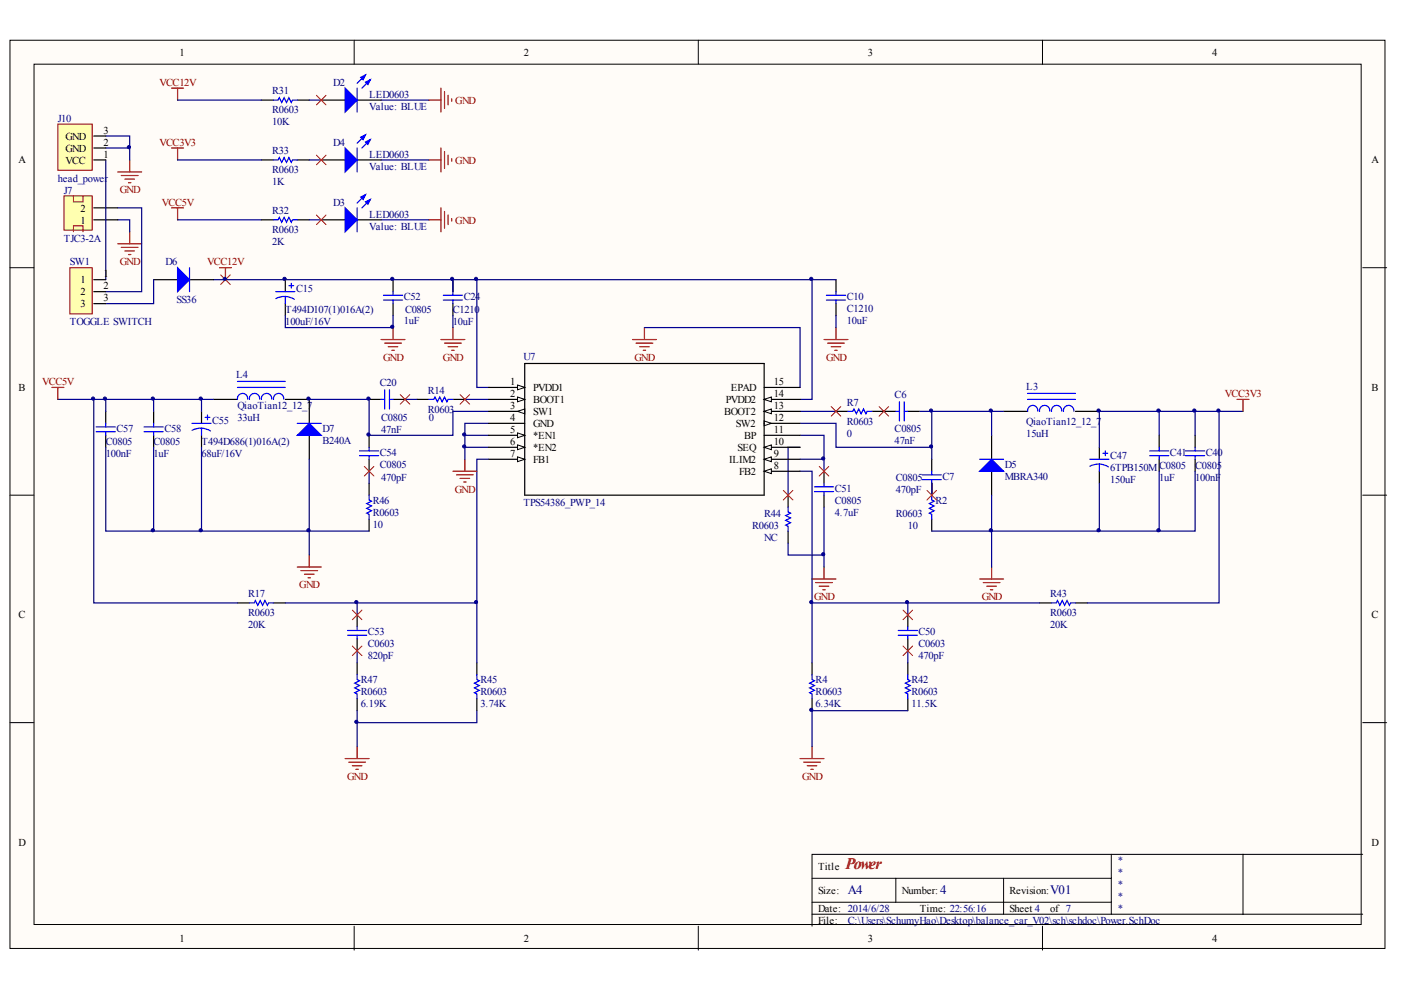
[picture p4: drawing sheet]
<svg xmlns="http://www.w3.org/2000/svg" width="297mm" height="210mm" viewBox="0 0 297 210" stroke-linecap="round" stroke-linejoin="round" font-family="sans-serif">
<defs><g id="words">
<text font-size="3.4" fill="#800000" x="179.3" y="184.4">Power</text>
<g font-size="2.7" fill="#000080">
<text x="179.8" y="189.5">A4</text>
<text x="199.3" y="189.5">4</text>
<text x="222.7" y="189.5">V01</text>
</g>
<g font-size="2.2">
<text x="38.1" y="11.8">1</text>
<text x="111.1" y="11.8">2</text>
<text x="184" y="11.8">3</text>
<text x="257" y="11.8">4</text>
<text x="13.9" y="29.6">GND</text>
<text x="21.9" y="28.4">3</text>
<text x="3.9" y="34.6">A</text>
<text x="13.9" y="34.7">VCC</text>
<text x="13.9" y="32.2">GND</text>
<text x="21.9" y="33.4">1</text>
<text x="21.9" y="30.9">2</text>
<text x="290.7" y="34.6">A</text>
<text x="17" y="47.4">1</text>
<text x="17" y="44.9">2</text>
<text x="21.9" y="58.8">1</text>
<text x="17" y="60.1">1</text>
<text x="17" y="62.6">2</text>
<text x="17" y="65.2">3</text>
<text x="21.9" y="61.4">2</text>
<text x="21.9" y="63.9">3</text>
<text x="3.9" y="82.9">B</text>
<text x="108.2" y="81.7">1</text>
<text x="113" y="82.9">PVDD1</text>
<text x="155" y="82.9">EPAD</text>
<text x="164" y="81.7">15</text>
<text x="290.7" y="82.9">B</text>
<text x="108.2" y="84.2">2</text>
<text x="108.2" y="86.7">3</text>
<text x="108.2" y="89.3">4</text>
<text x="113" y="85.5">BOOT1</text>
<text x="113" y="88">SW1</text>
<text x="153.5" y="88">BOOT2</text>
<text x="153.9" y="85.5">PVDD2</text>
<text x="164" y="89.3">12</text>
<text x="164" y="86.7">13</text>
<text x="164" y="84.2">14</text>
<text x="108.2" y="91.8">5</text>
<text x="108.2" y="94.4">6</text>
<text x="113" y="90.6">GND</text>
<text x="113" y="93.1">*EN1</text>
<text x="113" y="95.6">*EN2</text>
<text x="156" y="90.6">SW2</text>
<text x="156.4" y="95.6">SEQ</text>
<text x="157.8" y="93.1">BP</text>
<text x="164" y="94.4">10</text>
<text x="164" y="91.8">11</text>
<text x="108.2" y="96.9">7</text>
<text x="113" y="98.2">FB1</text>
<text x="154.6" y="98.2">ILIM2</text>
<text x="156.7" y="100.7">FB2</text>
<text x="164" y="99.4">8</text>
<text x="164" y="96.9">9</text>
<text x="3.9" y="131.1">C</text>
<text x="290.7" y="131.1">C</text>
<text x="3.9" y="179.3">D</text>
<text x="290.7" y="179.3">D</text>
<text x="173.4" y="184.5">Title</text>
<text x="173.4" y="189.6">Size:</text>
<text x="191.2" y="189.6">Number:</text>
<text x="214" y="189.6">Revision:</text>
<text x="173.4" y="193.4">Date: 2014/6/28</text>
<text x="173.4" y="195.9">File:</text>
<text x="195" y="193.4">Time: 22:56:16</text>
<text x="214" y="193.4">Sheet 4</text>
<text x="222.7" y="193.4">of 7</text>
<text x="38.1" y="199.7">1</text>
<text x="111.1" y="199.7">2</text>
<text x="184" y="199.7">3</text>
<text x="257" y="199.7">4</text>
</g>
<g font-size="2.2" fill="#800000">
<text x="33.8" y="18.2">VCC12V</text>
<text x="96.5" y="22">GND</text>
<text x="33.8" y="30.9">VCC3V3</text>
<text x="96.5" y="34.7">GND</text>
<text x="25.4" y="41">GND</text>
<text x="34.3" y="43.6">VCC5V</text>
<text x="96.5" y="47.4">GND</text>
<text x="25.4" y="56.2">GND</text>
<text x="43.9" y="56.3">VCC12V</text>
<text x="81.2" y="76.5">GND</text>
<text x="93.9" y="76.5">GND</text>
<text x="134.5" y="76.5">GND</text>
<text x="175.1" y="76.5">GND</text>
<text x="8.9" y="81.7">VCC5V</text>
<text x="259.7" y="84.2">VCC3V3</text>
<text x="96.5" y="104.4">GND</text>
<text x="63.5" y="124.7">GND</text>
<text x="172.6" y="127.3">GND</text>
<text x="208.1" y="127.3">GND</text>
<text x="73.6" y="165.4">GND</text>
<text x="170.1" y="165.4">GND</text>
</g>
<g font-size="2.2" fill="#000080">
<text x="57.7" y="20">R31</text>
<text x="70.6" y="18.2">D2</text>
<text x="78.3" y="23.3">Value: BLUE</text>
<text x="78.3" y="20.8">LED0603</text>
<text x="12.3" y="25.8">J10</text>
<text x="57.7" y="26.6">10K</text>
<text x="57.7" y="24.1">R0603</text>
<text x="57.7" y="32.7">R33</text>
<text x="70.6" y="30.9">D4</text>
<text x="78.3" y="36">Value: BLUE</text>
<text x="78.3" y="33.4">LED0603</text>
<text x="12.3" y="38.5">head_power</text>
<text x="13.5" y="41.1">J7</text>
<text x="57.7" y="39.3">1K</text>
<text x="57.7" y="36.7">R0603</text>
<text x="57.7" y="45.4">R32</text>
<text x="70.6" y="43.6">D3</text>
<text x="78.3" y="46.1">LED0603</text>
<text x="13.5" y="51.2">TJC3-2A</text>
<text x="57.7" y="52">2K</text>
<text x="57.7" y="49.4">R0603</text>
<text x="78.3" y="48.7">Value: BLUE</text>
<text x="14.8" y="56.3">SW1</text>
<text x="35.1" y="56.3">D6</text>
<text x="37.4" y="64.2">SS36</text>
<text x="62.8" y="61.9">C15</text>
<text x="85.6" y="63.7">C52</text>
<text x="98.3" y="63.7">C24</text>
<text x="179.5" y="63.7">C10</text>
<text x="14.8" y="69">TOGGLE SWITCH</text>
<text x="60.5" y="69">100uF/16V</text>
<text x="60.5" y="66.4">T494D107(1)016A(2)</text>
<text x="85.6" y="68.7">1uF</text>
<text x="85.9" y="66.4">C0805</text>
<text x="96" y="69">10uF</text>
<text x="96" y="66.4">C1210</text>
<text x="179.5" y="68.7">10uF</text>
<text x="179.5" y="66.2">C1210</text>
<text x="111" y="76.3">U7</text>
<text x="50.1" y="80.2">L4</text>
<text x="80.5" y="81.9">C20</text>
<text x="90.7" y="83.5">R14</text>
<text x="217.6" y="82.7">L3</text>
<text x="45" y="89.8">C55</text>
<text x="50.3" y="89.3">33uH</text>
<text x="50.3" y="86.7">QiaoTian12_12_7</text>
<text x="80.8" y="89.3">C0805</text>
<text x="90.7" y="87.5">R0603</text>
<text x="90.9" y="89.3">0</text>
<text x="179.5" y="86">R7</text>
<text x="189.7" y="84.5">C6</text>
<text x="22.4" y="94.4">C0805</text>
<text x="24.7" y="91.6">C57</text>
<text x="32.6" y="94.4">C0805</text>
<text x="34.9" y="91.6">C58</text>
<text x="42.7" y="94.4">T494D686(1)016A(2)</text>
<text x="68.4" y="91.6">D7</text>
<text x="68.4" y="94.1">B240A</text>
<text x="80.8" y="91.8">47nF</text>
<text x="179.5" y="92.6">0</text>
<text x="179.5" y="90">R0603</text>
<text x="189.7" y="94.1">47nF</text>
<text x="189.7" y="91.6">C0805</text>
<text x="217.6" y="92.6">15uH</text>
<text x="217.6" y="90">QiaoTian12_12_7</text>
<text x="22.4" y="96.9">100nF</text>
<text x="32.6" y="96.9">1uF</text>
<text x="42.7" y="96.9">68uF/16V</text>
<text x="80.5" y="96.6">C54</text>
<text x="80.5" y="99.2">C0805</text>
<text x="80.8" y="102">470pF</text>
<text x="189.9" y="102">C0805</text>
<text x="199.8" y="101.7">C7</text>
<text x="213" y="99.2">D5</text>
<text x="213" y="101.7">MBRA340</text>
<text x="235.4" y="97.4">C47</text>
<text x="235.4" y="99.9">6TPB150M</text>
<text x="245.8" y="102">1uF</text>
<text x="245.8" y="99.4">C0805</text>
<text x="248.1" y="96.6">C41</text>
<text x="253.4" y="102">100nF</text>
<text x="253.4" y="99.4">C0805</text>
<text x="255.7" y="96.6">C40</text>
<text x="79" y="106.8">R46</text>
<text x="111" y="107.3">TPS54386_PWP_14</text>
<text x="177" y="104.3">C51</text>
<text x="177" y="106.8">C0805</text>
<text x="189.9" y="104.5">470pF</text>
<text x="198.3" y="106.8">R2</text>
<text x="235.4" y="102.5">150uF</text>
<text x="79" y="111.9">10</text>
<text x="79" y="109.3">R0603</text>
<text x="159.5" y="112.1">R0603</text>
<text x="162" y="109.6">R44</text>
<text x="177" y="109.3">4.7uF</text>
<text x="189.9" y="109.6">R0603</text>
<text x="192.5" y="112.1">10</text>
<text x="162" y="114.7">NC</text>
<text x="52.6" y="126.6">R17</text>
<text x="52.6" y="130.7">R0603</text>
<text x="222.7" y="126.6">R43</text>
<text x="222.7" y="130.7">R0603</text>
<text x="52.6" y="133.2">20K</text>
<text x="78" y="134.7">C53</text>
<text x="78" y="137.3">C0603</text>
<text x="194.8" y="134.7">C50</text>
<text x="194.8" y="137.3">C0603</text>
<text x="222.7" y="133.2">20K</text>
<text x="78" y="139.8">820pF</text>
<text x="194.8" y="139.8">470pF</text>
<text x="76.5" y="150">6.19K</text>
<text x="76.5" y="144.9">R47</text>
<text x="76.5" y="147.4">R0603</text>
<text x="101.9" y="150">3.74K</text>
<text x="101.9" y="144.9">R45</text>
<text x="101.9" y="147.4">R0603</text>
<text x="172.9" y="150">6.34K</text>
<text x="172.9" y="144.9">R4</text>
<text x="172.9" y="147.4">R0603</text>
<text x="193.2" y="150">11.5K</text>
<text x="193.2" y="144.9">R42</text>
<text x="193.2" y="147.4">R0603</text>
<text x="236.9" y="183.2">*</text>
<text x="236.9" y="185.7">*</text>
<text x="236.9" y="188.3">*</text>
<text x="236.9" y="190.8">*</text>
<text x="179.8" y="195.9">C:\Users\SchumyHao\Desktop\balance_car_V02\sch\schdoc\Power.SchDoc</text>
<text x="236.9" y="193.4">*</text>
</g>
</g></defs>
<g fill="#fffcf8" stroke="#000" stroke-width=".21">
<path d="M2.1 8.5h291.5v192.6h-291.5z"/>
<path d="M7.2 13.6h281.4v182.4h-281.4z"/>
</g>
<g fill="none" stroke="#000" stroke-width=".21">
<path d="M75.1 8.5v5.1M148.1 8.5v5.1M221 8.5v5.1M2.1 56.8h5.1M288.9 56.8h5.1M2.1 105h5.1M288.9 105h5.1M2.1 153.2h5.1M288.9 153.2h5.1M75.1 196.4v5M148.1 196.4v5M172.2 186.2h63.4"/>
<path d="M172.2 193.8h116.7M172.2 191.3h63.4M189.9 186.2v5.1M212.8 186.2v7.6M221 196.4v5M235.6 181.1v12.7M263.5 181.1h-91.3v15.3M288.9 181.1h-25.4v12.7"/>
</g>
<g fill="none" stroke="#000" stroke-width=".25">
<path d="M55.4 21.2h2.6M55.4 33.9h2.6M63 21.2h2.6M63 33.9h2.6M68.1 21.2h5.1M68.1 33.9h5.1M75.7 21.2h5.1M75.7 33.9h5.1M32.6 59.3h5M40.2 59.3h5.1M55.4 46.6h2.6M60.5 59.3v2.5"/>
<path d="M63 46.6h2.6M68.1 46.6h5.1M75.7 46.6h5.1M83.3 59.3v2.5M96 59.3v2.5M177.2 59.3v2.5M60.5 64.4v2.5M83.3 64.4v2.5M96 64.4v2.5M177.2 64.4v2.5M22.4 87.2v2.6M22.4 92.3v2.5"/>
<path d="M32.6 87.2v2.6M32.6 92.3v2.5M42.7 87.2v2.6M42.7 92.3v2.5M45.3 84.7h5M60.5 84.7h5.1v5.1M65.6 92.3v5.1M78.3 84.7h2.5M78.3 92.3v2.5M78.3 97.4v2.5M83.3 84.7h2.6M88.4 84.7h2.5"/>
<path d="M96 84.7h2.6M174.7 99.9v2.6M177.2 87.2h2.6M184.9 87.2h5M192.5 87.2h2.5M197.5 97.4v2.5M210.2 92.3v5.1M210.2 99.9v5.1M212.8 87.2h5.1M228 87.2h5.1M233.1 94.8v2.6M233.1 99.9v2.6"/>
<path d="M245.8 92.3v2.5M245.8 97.4v2.5M253.4 92.3v2.5M253.4 97.4v2.5M78.3 102.5v2.5M78.3 110.1v2.5M174.7 105v2.5M197.5 102.5v2.5M197.5 110.1v2.5M50.3 127.8h2.6M58 127.8h2.5M75.7 130.4v2.5"/>
<path d="M75.7 135.5v2.5M192.5 130.4v2.5M192.5 135.5v2.5M220.4 127.8h2.5M228 127.8h2.5M75.7 140.5v2.6M75.7 148.1v2.6M101.1 140.5v2.6M101.1 148.1v2.6M172.2 140.5v2.6M172.2 148.1v2.6M192.5 140.5v2.6"/>
<path d="M192.5 148.1v2.6"/>
</g>
<g fill="none" stroke="#00f" stroke-width=".25">
<path d="M75.7 18.7v5.1M77.5 15.9l-1.8 1.8M78.5 16.9l-1.8 1.8M58 21.2h1l.2-.5 .5 1 .5-1 .5 1 .6-1 .5 1 .2-.5h1M58 33.9h1l.2-.5 .5 1 .5-1 .5 1 .6-1 .5 1 .2-.5h1M75.7 31.4v5.1M77.5 28.6l-1.8 1.8M78.5 29.6l-1.8 1.8M40.2 56.8v5M58 46.6h1l.2-.5 .5 1 .5-1 .5 1 .6-1 .5 1 .2-.5h1M75.7 44.1v5M77.5 41.3l-1.8 1.8"/>
<path d="M78.5 42.3l-1.8 1.8M58.5 61.8h4M60.5 62.9l1.2 .2 .7 .4M60.5 62.9l-1.2 .1-.8 .3M60.5 62.9v1.5M61.3 60.6h1M61.8 60.1v1M81.3 62.6h4.1M81.3 63.6h4.1M83.3 61.8v.8M83.3 63.6v.8M94 62.6h4.1"/>
<path d="M94 63.6h4.1M96 61.8v.8M96 63.6v.8M175.2 62.6h4.1M175.2 63.6h4.1M177.2 61.8v.8M177.2 63.6v.8M20.4 90.5h4M20.4 91.5h4M22.4 89.8v.7M22.4 91.5v.8M30.5 90.5h4.1"/>
<path d="M30.5 91.5h4.1M32.6 89.8v.7M32.6 91.5v.8M40.7 89.8h4.1M42.7 90.8l1.2 .2 .7 .4M42.7 90.8h-.8l-1.2 .4M42.7 90.8v1.5M43.5 88.5h1M44 88v1M50.3 82.1h10.2M50.3 80.9h10.2M52.5 84.6a1.09 1.09 0 0 0-1.1-1.2 1.09 1.09 0 0 0-1 1.3"/>
<path d="M55.1 84.6a1.09 1.09 0 0 0-1.2-1.2 1.09 1.09 0 0 0-1 1.3M57.6 84.6a1.1 1.1 0 0 0-1.1-1.2 1.1 1.1 0 0 0-1.1 1.3M60.2 84.6a1.09 1.09 0 0 0-1.1-1.2 1.09 1.09 0 0 0-1.1 1.3M63 89.8h5.1M76.2 95.6h4.1M76.2 96.6h4.1M78.3 94.8v.8M78.3 96.6v.8M80.8 84.7h.8M81.6 82.7v4M82.6 82.7v4M82.6 84.7h.7"/>
<path d="M90.9 84.7h1.1l.2-.5 .5 1 .5-1 .5 1 .5-1 .6 1 .2-.5h1M179.8 87.2h1l.3-.5 .5 1 .5-1 .5 1 .5-1 .5 1 .2-.5h1.1M189.9 87.2h.8M190.7 85.2v4.1M191.7 85.2v4.1M191.7 87.2h.8M197.5 99.9v.8M207.7 97.4h5.1M217.9 84.7h10.1M217.9 83.4h10.1M220 87.2a1.08 1.08 0 0 0-1.1-1.2 1.08 1.08 0 0 0-1 1.2M222.6 87.2a1.09 1.09 0 0 0-1.1-1.2 1.09 1.09 0 0 0-1.1 1.2"/>
<path d="M225.1 87.2a1.09 1.09 0 0 0-1.1-1.2 1.09 1.09 0 0 0-1.1 1.2M227.7 87.2a1.1 1.1 0 0 0-1.1-1.2 1.1 1.1 0 0 0-1.1 1.2M231.1 97.4h4M233.1 98.4l.8 .1 1.1 .5M233.1 98.4h-.8l-1.2 .5M233.1 98.4v1.5M233.8 96.1h1.1M234.4 95.6v1M243.7 95.6h4.1M243.7 96.6h4.1M245.8 94.8v.8M245.8 96.6v.8"/>
<path d="M251.4 95.6h4M251.4 96.6h4M253.4 94.8v.8M253.4 96.6v.8M78.3 105v1l.5 .3-1 .5 1 .5-1 .5 1 .5-1 .5 .5 .3v1M172.7 103.2h4M172.7 104.2h4M174.7 102.5v.7M174.7 104.2v.8M195.5 100.7h4.1M195.5 101.7h4.1M197.5 105v1l.6 .3-1.1 .5 1.1 .5-1.1 .5 1.1 .5-1.1 .5 .5 .3v1"/>
<path d="M197.5 101.7v.8M52.9 127.8h1l.2-.5 .6 1 .5-1 .5 1 .5-1 .5 1 .2-.5h1.1M73.7 133.7h4.1M73.7 134.7h4.1M75.7 132.9v.8M75.7 134.7v.8M190.4 133.7h4.1M190.4 134.7h4.1M192.5 132.9v.8M192.5 134.7v.8M222.9 127.8h1l.3-.5 .5 1 .5-1 .5 1 .5-1 .5 1 .3-.5h1M75.7 143.1v1l.5 .2-1 .5 1 .6-1 .5 1 .5-1 .5 .5 .2v1"/>
<path d="M101.1 143.1v1l.5 .2-1 .5 1 .6-1 .5 1 .5-1 .5 .5 .2v1M172.2 143.1v1l.5 .2-1 .5 1 .6-1 .5 1 .5-1 .5 .5 .2v1M192.5 143.1v1l.5 .2-1 .5 1 .6-1 .5 1 .5-1 .5 .5 .2v1"/>
</g>
<g fill="#00f" stroke="#00f" stroke-width=".25">
<path d="M210.2 97.4l2.6 2.5h-5.1z"/>
<path d="M65.6 89.8l2.5 2.5h-5.1z"/>
<path d="M37.6 56.8l2.6 2.5-2.6 2.5z"/>
<path d="M73.2 18.7l2.5 2.5-2.5 2.6z"/>
<path d="M77.5 17.4l1-.5-.5 1z"/>
<path d="M76.5 16.4l1-.5-.5 1z"/>
<path d="M73.2 31.4l2.5 2.5-2.5 2.6z"/>
<path d="M77.5 30.1l1-.5-.5 1z"/>
<path d="M76.5 29.1l1-.5-.5 1z"/>
<path d="M73.2 44.1l2.5 2.5-2.5 2.5z"/>
<path d="M77.5 42.8l1-.5-.5 1z"/>
<path d="M76.5 41.8l1-.5-.5 1z"/>
</g>
<g fill="none" stroke="#800000" stroke-width=".25">
<path d="M93.5 18.7v5.1M94.2 19.4v3.6M90.9 21.2h2.6M90.9 33.9h2.6M93.5 31.4v5.1M94.2 32.1v3.6M95 20.2v2M95 32.9v2M95.8 21v.5M95.8 33.7v.5M25 51.7h5M25.7 52.4h3.6"/>
<path d="M26.5 53.2h2M27.2 54h.5M27.5 49.1v2.6M90.9 46.6h2.6M93.5 44.1v5M94.2 44.8v3.6M95 45.6v2M95.8 46.4v.5M80.8 72h5.1M81.6 72.8h3.5M82.3 73.5h2M83.1 74.3h.5"/>
<path d="M83.3 69.5v2.5M93.5 72h5.1M94.2 72.8h3.6M95 73.5h2M95.8 74.3h.5M96 69.5v2.5M134.1 72h5.1M134.9 72.8h3.5M135.6 73.5h2M136.4 74.3h.5M136.6 69.5v2.5M174.7 72h5.1"/>
<path d="M175.5 72.8h3.5M176.2 73.5h2.1M177 74.3h.5M177.2 69.5v2.5M96 99.9h5.1M98.6 97.4v2.5M65.6 117.7v2.5M96.8 100.7h3.5M97.5 101.4h2.1M98.3 102.2h.5M63 120.2h5.1M63.8 121h3.5"/>
<path d="M64.6 121.7h2M65.3 122.5h.5M172.2 122.8h5M172.9 123.5h3.6M173.7 124.3h2M174.5 125h.5M174.7 120.2v2.6M207.7 122.8h5.1M208.5 123.5h3.5M209.2 124.3h2.1M210 125h.5M210.2 120.2v2.6"/>
<path d="M75.7 158.3v2.5M172.2 158.3v2.5M73.2 160.8h5.1M73.9 161.6h3.6M74.7 162.4h2M75.5 163.1h.5M169.6 160.8h5.1M170.4 161.6h3.5M171.2 162.4h2M171.9 163.1h.5"/>
</g>
<g fill="none" stroke="#000080" stroke-width=".25">
<path d="M65.6 21.2h2.5M65.6 33.9h2.5M80.8 21.2h10.1M80.8 33.9h10.1M25 46.6h2.5v2.5M45.3 59.3h50.7v2.5M65.6 46.6h2.5M80.8 46.6h10.1M96 59.3h5.1M172.2 59.3h5M60.5 66.9v2.6h22.8v-2.6M96 66.9v2.6"/>
<path d="M136.6 69.5h33v12.6M177.2 66.9v2.6M12.3 84.7h10.1M19.9 84.7v43.1h30.4M22.4 94.8v17.8h20.3v-17.8M32.6 84.7v2.5M32.6 94.8v17.8M42.7 84.7h-20.3v2.5M45.3 84.7h-2.6v2.5M65.6 84.7h12.7v7.6h17.7v-5.1h7.6M65.6 97.4v15.2h-22.9M78.3 99.9v2.6"/>
<path d="M85.9 84.7h2.5M98.6 84.7h5M98.6 92.3h5M98.6 94.8h5M103.6 82.1h-2.5v-22.8h71.1v25.4h-2.6M103.6 97.4h-2.5v43.1M103.6 89.8h-5v7.6M169.6 92.3h5.1v7.6M169.6 99.9h2.6v27.9h48.2M169.6 89.8h7.6v5h20.3M169.6 87.2h7.6M169.6 97.4h5.1"/>
<path d="M195 87.2h17.8M197.5 87.2v10.2M210.2 87.2v5.1M245.8 87.2v5.1M245.8 99.9v12.7M253.4 92.3v-5.1h-20.3v7.6M253.4 99.9v12.7h-43.2v7.6M253.4 87.2h10.1M258.5 87.2v40.6h-28M78.3 112.6h-12.7v5.1M174.7 107.5v12.7M197.5 102.5v2.5"/>
<path d="M210.2 105v7.6h-12.7M233.1 102.5v10.1M60.5 127.8h40.6M75.7 127.8v2.6M75.7 138v2.5M172.2 127.8v12.7M192.5 127.8v2.6M192.5 138v2.5M75.7 150.7v2.5h25.4v-2.5M75.7 153.2v5.1M192.5 150.7h-20.3v7.6"/>
</g>
<path d="M13.6 41.5h6v7.3h-6z" fill="#ffffb0" stroke="#800000" stroke-width=".21"/>
<path d="M19.9 46.6h5.1M19.9 44.1h5.1M103.6 82.1h7.7M167.1 105v2.5M167.1 112.6v2.5" fill="none" stroke="#000" stroke-width=".25"/>
<path d="M15.6 41.5v1.3h2v-1.3M15.6 49.1v-1.2h2v1.2" fill="none" stroke="#800000" stroke-width=".21"/>
<path d="M167.1 107.5v1l.5 .3-1 .5 1 .5-1 .5 1 .5-1 .5 .5 .3v1" fill="none" stroke="#00f" stroke-width=".25"/>
<path d="M22.4 28.8h5.1v5.1M22.4 33.9v25.4M22.4 31.4h5.1M37.6 21.2h17.8M37.6 33.9h17.8M25 44.1h5v17.7h-7.6M32.6 59.3v5.1h-10.2M37.6 46.6h17.8M169.6 94.8h-2.5v10.2M167.1 115.1v2.6h7.6" fill="none" stroke="#000080" stroke-width=".25"/>
<g fill="none" stroke="#800000" stroke-width=".25">
<path d="M36.4 18.7h2.5M37.6 18.7v2.5M25 36.5h5M25.7 37.2h3.6M26.5 38h2M27.2 38.7h.5M27.5 33.9v2.6M36.4 31.4h2.5M37.6 31.4v2.5M36.4 44.1h2.5M37.6 44.1v2.5M46.5 56.8h2.6"/>
<path d="M47.8 56.8v2.5M11 82.1h2.5M12.3 82.1v2.6M262.3 84.7h2.5M263.5 84.7v2.5"/>
</g>
<g fill="none" stroke="#f00" stroke-width=".21">
<path d="M67.1 20.2l2 2M67.1 32.9l2 2M69.1 20.2l-2 2M69.1 32.9l-2 2M46.8 58.3l2 2M48.8 58.3l-2 2M67.1 45.6l2 2M69.1 45.6l-2 2M77.2 98.9l2.1 2M79.3 98.9l-2.1 2M84.9 83.7l2 2M86.9 83.7l-2 2"/>
<path d="M97.5 83.7l2.1 2M99.6 83.7l-2.1 2M173.7 98.9l2 2M175.7 98.9l-2 2M176.2 86.2l2.1 2M178.3 86.2l-2.1 2M186.4 86.2l2 2M188.4 86.2l-2 2M166.1 104l2 2M168.1 104l-2 2M196.5 104l2.1 2M198.6 104l-2.1 2"/>
<path d="M74.7 137l2 2M74.7 129.4l2 2M76.7 137l-2 2M76.7 129.4l-2 2M191.5 137l2 2M191.5 129.4l2 2M193.5 137l-2 2M193.5 129.4l-2 2"/>
</g>
<path d="M109.7 81.6l1.6 .5-1.6 .6z" fill="#fffcf8" stroke="#000" stroke-width=".21"/>
<path d="M103.6 84.7h7.7" fill="none" stroke="#000" stroke-width=".25"/>
<path d="M109.7 84.2l1.6 .5-1.6 .5z" fill="#fffcf8" stroke="#000" stroke-width=".21"/>
<path d="M103.6 87.2h7.7" fill="none" stroke="#000" stroke-width=".25"/>
<path d="M109.7 87.2l1.6-.5v1z" fill="#fffcf8" stroke="#000" stroke-width=".21"/>
<path d="M103.6 89.8h7.7M103.6 92.3h7.7" fill="none" stroke="#000" stroke-width=".25"/>
<path d="M109.7 91.8l1.6 .5-1.6 .5z" fill="#fffcf8" stroke="#000" stroke-width=".21"/>
<path d="M103.6 94.8h7.7" fill="none" stroke="#000" stroke-width=".25"/>
<path d="M109.7 94.3l1.6 .5-1.6 .5z" fill="#fffcf8" stroke="#000" stroke-width=".21"/>
<path d="M103.6 97.4h7.7" fill="none" stroke="#000" stroke-width=".25"/>
<path d="M109.7 96.9l1.6 .5-1.6 .5z" fill="#fffcf8" stroke="#000" stroke-width=".21"/>
<path d="M162 99.9h7.6" fill="none" stroke="#000" stroke-width=".25"/>
<path d="M162 99.9l1.5-.5v1z" fill="#fffcf8" stroke="#000" stroke-width=".21"/>
<path d="M162 97.4h7.6" fill="none" stroke="#000" stroke-width=".25"/>
<path d="M162 97.4l1.5-.5v1z" fill="#fffcf8" stroke="#000" stroke-width=".21"/>
<path d="M162 94.8h7.6" fill="none" stroke="#000" stroke-width=".25"/>
<path d="M162 94.8l1.5-.5v1z" fill="#fffcf8" stroke="#000" stroke-width=".21"/>
<path d="M162 92.3h7.6M162 89.8h7.6" fill="none" stroke="#000" stroke-width=".25"/>
<path d="M162 89.3l1.5 .5-1.5 .5z" fill="#fffcf8" stroke="#000" stroke-width=".21"/>
<path d="M162 87.2h7.6" fill="none" stroke="#000" stroke-width=".25"/>
<path d="M162 87.2l1.5-.5v1z" fill="#fffcf8" stroke="#000" stroke-width=".21"/>
<path d="M162 84.7h7.6" fill="none" stroke="#000" stroke-width=".25"/>
<path d="M162 84.7l1.5-.5v1z" fill="#fffcf8" stroke="#000" stroke-width=".21"/>
<path d="M111.3 77.1h50.7v27.9h-50.7zM162 82.1h7.6" fill="none" stroke="#000" stroke-width=".25"/>
<path d="M12.3 26.3h7.3v9.8h-7.3z" fill="#ffffb0" stroke="#800000" stroke-width=".21"/>
<path d="M19.9 33.9h2.5M19.9 31.4h2.5M19.9 28.8h2.5" fill="none" stroke="#000" stroke-width=".25"/>
<path d="M14.8 56.8h4.8v9.8h-4.8z" fill="#ffffb0" stroke="#800000" stroke-width=".21"/>
<path d="M19.9 59.3h2.5M19.9 61.8h2.5M19.9 64.4h2.5" fill="none" stroke="#000" stroke-width=".25"/>
<g fill="#000080" stroke="#000080" stroke-width=".21">
<circle cx="19.7" cy="84.5" r=".33"/>
<circle cx="22.2" cy="84.5" r=".33"/>
<circle cx="27.3" cy="31.2" r=".34"/>
<circle cx="32.4" cy="112.4" r=".33"/>
<circle cx="32.4" cy="84.5" r=".33"/>
<circle cx="42.5" cy="112.4" r=".33"/>
<circle cx="42.5" cy="84.5" r=".33"/>
<circle cx="47.6" cy="59.1" r=".33"/>
<circle cx="60.3" cy="59.1" r=".33"/>
<circle cx="65.4" cy="112.4" r=".33"/>
<circle cx="65.4" cy="84.5" r=".33"/>
<circle cx="75.5" cy="153" r=".33"/>
<circle cx="75.5" cy="127.7" r=".33"/>
<circle cx="78.1" cy="92.1" r=".33"/>
<circle cx="78.1" cy="84.5" r=".33"/>
<circle cx="83.2" cy="69.3" r=".33"/>
<circle cx="83.2" cy="59.1" r=".33"/>
<circle cx="95.8" cy="59.1" r=".33"/>
<circle cx="98.4" cy="94.7" r=".33"/>
<circle cx="98.4" cy="92.1" r=".33"/>
<circle cx="100.9" cy="127.7" r=".33"/>
<circle cx="100.9" cy="59.1" r=".33"/>
<circle cx="172" cy="150.5" r=".33"/>
<circle cx="172" cy="127.7" r=".33"/>
<circle cx="172" cy="59.1" r=".33"/>
<circle cx="174.5" cy="117.5" r=".33"/>
<circle cx="174.5" cy="97.2" r=".33"/>
<circle cx="192.3" cy="127.7" r=".33"/>
<circle cx="197.4" cy="94.7" r=".33"/>
<circle cx="197.4" cy="87" r=".33"/>
<circle cx="210.1" cy="112.4" r=".33"/>
<circle cx="210.1" cy="87" r=".33"/>
<circle cx="232.9" cy="112.4" r=".33"/>
<circle cx="232.9" cy="87" r=".33"/>
<circle cx="245.6" cy="112.4" r=".34"/>
<circle cx="245.6" cy="87" r=".34"/>
<circle cx="253.2" cy="87" r=".33"/>
<circle cx="258.3" cy="87" r=".33"/>
</g>
<use href="#words"/>
</svg>
